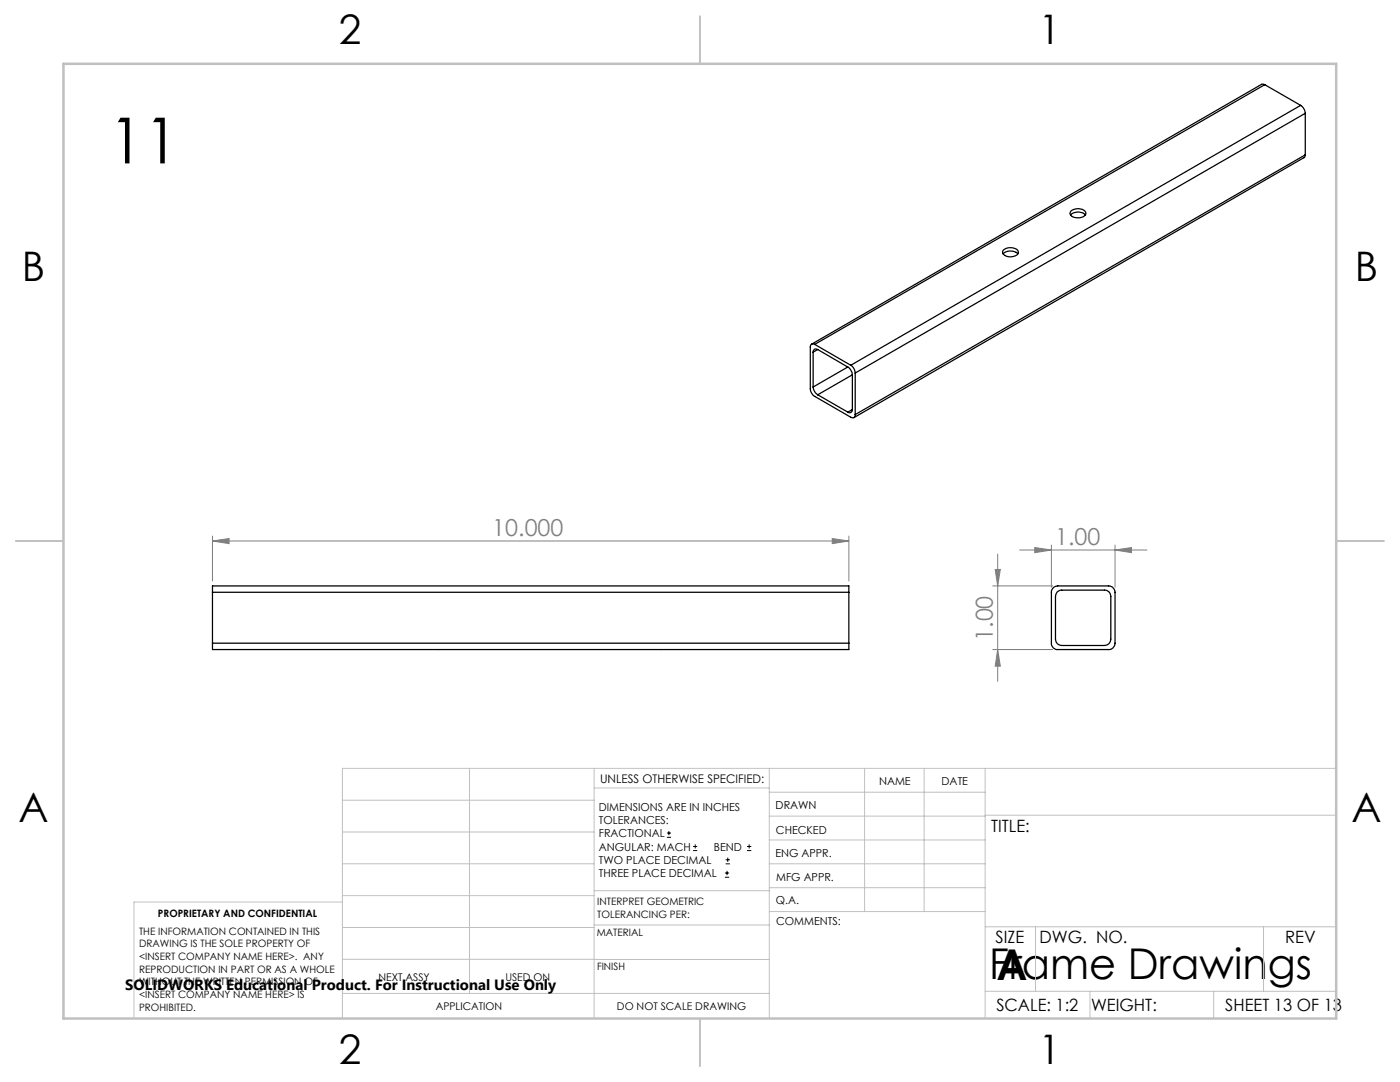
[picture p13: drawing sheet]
<svg xmlns="http://www.w3.org/2000/svg" width="279mm" height="216mm" viewBox="0 0 279 216" stroke-linecap="round" stroke-linejoin="round" font-family="sans-serif">
<defs><g id="words">
<text font-size="12.7" x="21.7" y="32.6">11</text>
<g font-size="8.5">
<text x="197.4" y="195.4">Frame Drawings</text>
<text x="198.9" y="195.5">A</text>
</g>
<g font-size="8.1">
<text x="67.6" y="8.9">2</text>
<text x="207.3" y="8.9">1</text>
<text x="4.4" y="56.2">B</text>
<text x="270.4" y="56.2">B</text>
<text x="3.7" y="164.1">A</text>
<text x="269.7" y="164.1">A</text>
<text x="67.6" y="212.4">2</text>
<text x="207.3" y="212.4">1</text>
</g>
<g font-size="4.7" fill="#808080">
<text x="98.2" y="106.9">10.000</text>
<text x="210.6" y="108.7">1.00</text>
<text x="198.1" y="127.9" transform="rotate(-90 198.1 127.9)">1.00</text>
</g>
<g font-size="3.4">
<text x="197.8" y="166">TITLE:</text>
<text x="198.7" y="188.1">SIZE</text>
<text x="207.5" y="188.1">DWG. NO.</text>
<text x="256.5" y="188.2">REV</text>
<text x="198.8" y="201.7">SCALE: 1:2</text>
<text x="217.7" y="201.8">WEIGHT:</text>
<text x="244.5" y="201.7">SHEET 13 OF 13</text>
</g>
<text font-size="3" x="25" y="197.6">SOLIDWORKS Educational Product. For Instructional Use Only</text>
<text font-size="2.4" x="119.8" y="156.2">UNLESS OTHERWISE SPECIFIED:</text>
<g font-size="2.2">
<text x="119.5" y="161.8">DIMENSIONS ARE IN INCHES</text>
<text x="154.8" y="161.4">DRAWN</text>
<text x="175.4" y="156.6">NAME</text>
<text x="187.9" y="156.7">DATE</text>
<text x="119.5" y="164.4">TOLERANCES:</text>
<text x="119.5" y="167.1">FRACTIONAL</text>
<text x="154.9" y="166.3">CHECKED</text>
<text x="119.5" y="169.7">ANGULAR: MACH</text>
<text x="119.5" y="172.4">TWO PLACE DECIMAL</text>
<text x="142.5" y="169.7">BEND</text>
<text x="154.8" y="171">ENG APPR.</text>
<text x="119.5" y="175">THREE PLACE DECIMAL</text>
<text x="154.9" y="175.7">MFG APPR.</text>
<text x="154.9" y="180.4">Q.A.</text>
<text x="154.9" y="184.6">COMMENTS:</text>
</g>
<g font-size="2.1">
<text x="75.5" y="195.7">NEXT ASSY</text>
<text x="100.9" y="195.7">USED ON</text>
<text x="86.9" y="201.5">APPLICATION</text>
<text x="123.1" y="201.6">DO NOT SCALE DRAWING</text>
</g>
<g font-size="2">
<text x="31.5" y="182.9">PROPRIETARY AND CONFIDENTIAL</text>
<text x="119.2" y="180.6">INTERPRET GEOMETRIC</text>
<text x="119.2" y="183.1">TOLERANCING PER:</text>
<text x="27.8" y="186.5">THE INFORMATION CONTAINED IN THIS</text>
<text x="27.8" y="189">DRAWING IS THE SOLE PROPERTY OF</text>
<text x="27.8" y="191.6">&lt;INSERT COMPANY NAME HERE&gt;. ANY</text>
<text x="119.1" y="186.7">MATERIAL</text>
<text x="27.8" y="194.1">REPRODUCTION IN PART OR AS A WHOLE</text>
<text x="27.8" y="196.6">WITHOUT THE WRITTEN PERMISSION OF</text>
<text x="119.1" y="193.5">FINISH</text>
<text x="27.8" y="199.1">&lt;INSERT COMPANY NAME HERE&gt; IS</text>
<text x="27.8" y="201.7">PROHIBITED.</text>
</g>
</g></defs>
<g fill="none" stroke="#000" stroke-width=".2">
<path d="M133.1 167.1h.8M133.1 166.2h.8M133.5 165.8v.9M138.3 169.7h.8M138.3 168.9h.8M138.7 168.5v.8M144.7 175h.8M144.7 174.2h.8M144.8 172.4h.9M144.8 171.6h.9M145.1 173.8v.8M145.2 171.1v.9"/>
<path d="M149.1 169.7h.8M149.1 168.9h.8M149.5 168.5v.8"/>
</g>
<g fill="none" stroke="#808080" stroke-width=".2">
<path d="M42.4 107.9l3.3-.4v1zM42.4 107v8.9M42.4 108h127M166.1 107.5l3.3 .4-3.3 .6zM169.4 107v8.9M198.1 116.9h12M198.6 113.6h1l-.5 3.3zM199.1 110.6v25.4M203.5 109.7h25.4M206.5 109.3l3.3 .4-3.3 .6zM209.8 108.8v8.4M222.5 109.7l3.3-.4v1z"/>
<path d="M222.5 108.8v8.4M198.1 129.6h12M199.1 129.6l.5 3.3h-1z"/>
</g>
<g fill="none" stroke="#c0c0c0" stroke-width=".2">
<path d="M68.3 159.7h50.3M93.7 153.3v44.9M118.6 153.3v49.9M118.6 157.2h34.9M153.5 153.3v49.9M153.5 158.1h43.1M172.5 153.3v28.6M184.4 153.3v28.6M196.6 153.3v49.9M266.7 153.3h-198.4v49.9M68.3 178.7h50.3M68.3 172.4h50.3"/>
<path d="M68.3 166h50.3M68.3 180h-41.6v23.2M118.6 177.7h35M153.5 167.6h43.1M153.5 162.8h43.1M153.5 172.4h43.1M153.5 177.1h43.1M196.6 162.7h70.1M68.3 198.2h85.2M68.3 191.4l85.2 .1M68.3 185.1h50.3M118.6 184.6h35"/>
<path d="M153.6 181.9h43M196.6 197.8h70.1M196.6 184.9h70.1M206.7 184.9v12.9M217.5 197.8v5.4M242.2 197.8v5.4M252.2 184.9v12.9"/>
</g>
<path d="M139.7 3.2v9.5M3.1 107.9h9.6M266.7 107.9h9.5M139.7 203.2v9.6" fill="none" stroke="#c0c0c0" stroke-width=".25"/>
<path d="M12.7 12.7h254v190.5h-254z" fill="none" stroke="#c0c0c0" stroke-width=".5"/>
<g fill="#808080">
<path d="M42.4 107.9l3.3-.4v1zM166.1 107.5l3.3 .4-3.3 .6z"/>
<path d="M222.5 109.7l3.3-.4v1zM206.5 109.3l3.3 .4-3.3 .6z"/>
<path d="M198.6 113.6h1l-.5 3.3zM199.1 129.6l.5 3.3h-1z"/>
</g>
<g fill="none" stroke="#000" stroke-width=".25">
<path d="M252.4 16.9l-.6-.1-89.8 51.9M252.4 16.9l-89.8 51.8M252.4 16.9l7.2 4.1M259.6 21a2.07 2.07 0 0 1 .9 1.6M259.6 21l-89.8 51.9M260.5 30.9l-.2 .5-89.9 51.9M260.5 22.6l-89.8 51.8M260.5 30.9l-89.8 51.8M260.5 22.6v8.3M200.2 50a2.17 2.17 0 0 1 3 .1 .98 .98 0 0 1-1.2 1.1 1.39 1.39 0 0 1-1.9-1zM200.2 50.7a2.12 2.12 0 0 1 2.9 0M213.6 42.9a2.17 2.17 0 0 1 3 0"/>
<path d="M213.7 42.2a2.08 2.08 0 0 1 2.9 .1 .86 .86 0 0 1-.8 1.1 1.77 1.77 0 0 1-2.3-.8zM162.3 77.2a2.08 2.08 0 0 0 .9 1.6M162.3 70.3v6.9M162.6 68.7a.55 .55 0 0 0-.6 0 .55 .55 0 0 0-.3 .6v8.2a1.91 1.91 0 0 0 .9 1.6l7.2 4.2a.54 .54 0 0 0 .6 0 .54 .54 0 0 0 .3-.6M162.6 68.7l7.2 4.2M163.2 69.7a.56 .56 0 0 0-.7 0 .56 .56 0 0 0-.2 .6M163.2 78.8l6 3.4M163.2 69.7l6 3.5M163.2 69.7l-.9 .6M169.2 73.2a2.08 2.08 0 0 1 .9 1.6M169.2 73.2l-6.9 4M169.8 72.9a1.91 1.91 0 0 1 .9 1.5"/>
<path d="M170.1 74.8v6.9M170.1 74.8l-6.9 4M170.7 74.4v8.3M170.1 81.7a.56 .56 0 0 1-.3 .6 .56 .56 0 0 1-.6-.1M170.1 81.7l-.9 .5M42.4 118.2v-1.3h127v1.3M42.4 118.2h127M42.4 118.2v10.1M169.4 118.2v10.1M210.2 117.3l.9-.4h10.2a1.33 1.33 0 0 1 1.2 1.3v10.1a1.26 1.26 0 0 1-1.2 1.3h-10.2a1.21 1.21 0 0 1-1.3-1.3v-10.4zM211 118.1l.7-.3h8.7a1.21 1.21 0 0 1 1.3 1.2v8.5a1.26 1.26 0 0 1-1.3 1.3h-8.5a1.26 1.26 0 0 1-1.3-1.3v-8.5zM42.4 128.3v1.3h127v-1.3"/>
<path d="M42.4 128.3h127"/>
</g>
<use href="#words"/>
</svg>
